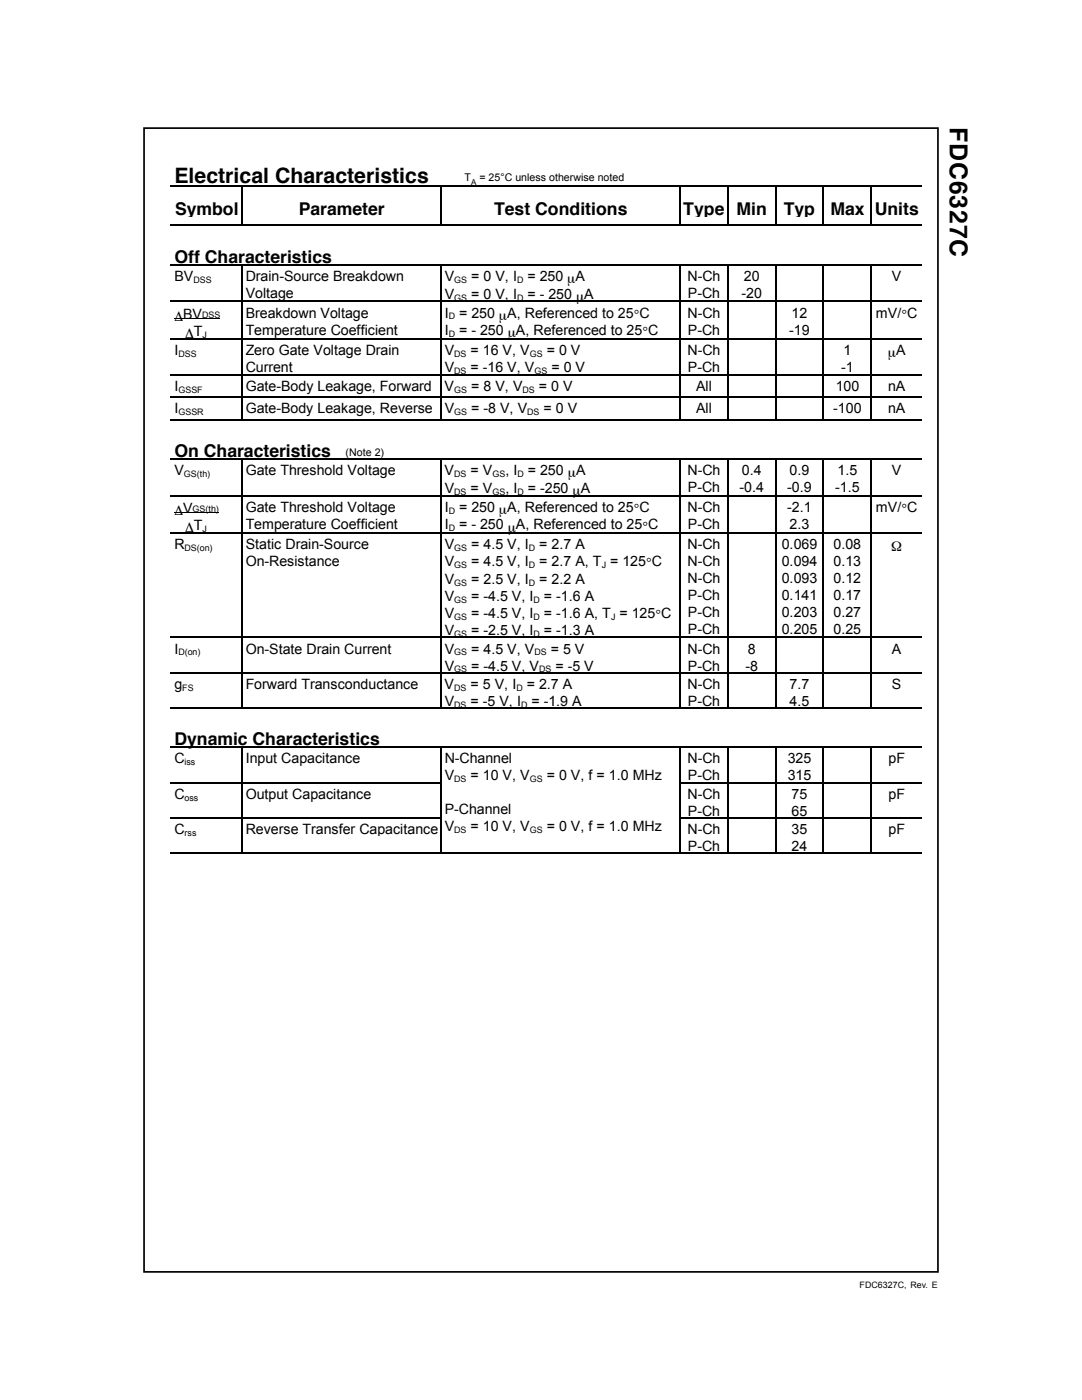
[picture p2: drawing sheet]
<svg xmlns="http://www.w3.org/2000/svg" width="216mm" height="279mm" viewBox="0 0 216 279" stroke-linecap="round" stroke-linejoin="round" font-family="sans-serif">
<defs><g id="words">
<text font-size="4.9" x="189.6" y="25.4" transform="rotate(90 189.6 25.4)">FDC6327C</text>
<text font-size="4.2" x="34.8" y="36.5">Electrical Characteristics</text>
<g font-size="3.5">
<text x="34.9" y="42.9">Symbol</text>
<text x="59.6" y="42.9">Parameter</text>
<text x="98.6" y="42.9">Test Conditions</text>
<text x="136.3" y="42.9">Type Min</text>
<text x="156.4" y="42.9">Typ</text>
<text x="165.7" y="42.9">Max Units</text>
<text x="34.8" y="52.5">Off Characteristics</text>
<text x="34.8" y="91.3">On Characteristics</text>
<text x="34.8" y="148.8">Dynamic Characteristics</text>
</g>
<g font-size="2.8">
<text x="34.8" y="56.1">BV</text>
<text x="49" y="56.1">Drain-Source Breakdown</text>
<text x="49" y="59.5">Voltage</text>
<text x="88.7" y="59.6">V</text>
<text x="88.7" y="56.1">V</text>
<text x="94" y="56.1">= 0 V, I</text>
<text x="94" y="59.6">= 0 V, I</text>
<text x="105.2" y="59.6">= - 250 µA</text>
<text x="105.2" y="56.1">= 250 µA</text>
<text x="137.2" y="56.1">N-Ch</text>
<text x="137.2" y="59.5">P-Ch</text>
<text x="148" y="59.5">-20</text>
<text x="148.4" y="56.1">20</text>
<text x="178" y="56.1">V</text>
<text x="34.8" y="64.1">∆BV</text>
<text x="49" y="63.4">Breakdown Voltage</text>
<text x="88.7" y="63.4">I</text>
<text x="91.6" y="63.4">= 250 µA, Referenced to 25°C</text>
<text x="137.2" y="63.4">N-Ch</text>
<text x="157.9" y="63.4">12</text>
<text x="174.8" y="63.4">mV/°C</text>
<text x="34.8" y="70.8">I</text>
<text x="37" y="67.5">∆T</text>
<text x="49" y="66.8">Temperature Coefficient</text>
<text x="49" y="70.8">Zero Gate Voltage Drain</text>
<text x="88.7" y="66.9">I</text>
<text x="88.7" y="70.8">V</text>
<text x="91.6" y="66.9">= - 250 µA, Referenced to 25°C</text>
<text x="93.9" y="70.8">= 16 V, V</text>
<text x="109.1" y="70.8">= 0 V</text>
<text x="137.2" y="70.8">N-Ch</text>
<text x="137.2" y="66.8">P-Ch</text>
<text x="157.5" y="66.8">-19</text>
<text x="168.3" y="70.8">1</text>
<text x="177.2" y="71.2">µA</text>
<text x="34.8" y="78">I</text>
<text x="49" y="74.2">Current</text>
<text x="49" y="78">Gate-Body Leakage, Forward</text>
<text x="88.7" y="78">V</text>
<text x="88.7" y="74.2">V</text>
<text x="93.9" y="74.2">= -16 V, V</text>
<text x="94" y="78">= 8 V, V</text>
<text x="107.5" y="78">= 0 V</text>
<text x="110" y="74.2">= 0 V</text>
<text x="137.2" y="74.2">P-Ch</text>
<text x="138.9" y="78">All</text>
<text x="166.7" y="78">100</text>
<text x="167.9" y="74.2">-1</text>
<text x="177.2" y="78">nA</text>
<text x="34.8" y="82.5">I</text>
<text x="49" y="82.5">Gate-Body Leakage, Reverse</text>
<text x="88.7" y="82.5">V</text>
<text x="94" y="82.5">= -8 V, V</text>
<text x="108.5" y="82.5">= 0 V</text>
<text x="138.9" y="82.5">All</text>
<text x="166.3" y="82.5">-100</text>
<text x="177.2" y="82.5">nA</text>
<text x="34.8" y="94.9">V</text>
<text x="49" y="94.9">Gate Threshold Voltage</text>
<text x="88.7" y="94.9">V</text>
<text x="93.9" y="94.9">= V</text>
<text x="100.8" y="94.9">, I</text>
<text x="105.3" y="94.9">= 250 µA</text>
<text x="137.2" y="94.9">N-Ch</text>
<text x="148" y="94.9">0.4</text>
<text x="157.6" y="94.9">0.9</text>
<text x="167.1" y="94.9">1.5</text>
<text x="178" y="94.9">V</text>
<text x="88.7" y="98.4">V</text>
<text x="93.9" y="98.4">= V</text>
<text x="100.8" y="98.4">, I</text>
<text x="105.3" y="98.4">= -250 µA</text>
<text x="137.2" y="98.3">P-Ch</text>
<text x="147.6" y="98.3">-0.4</text>
<text x="157.1" y="98.3">-0.9</text>
<text x="166.7" y="98.3">-1.5</text>
<text x="34.8" y="102.8">∆V</text>
<text x="37" y="106.3">∆T</text>
<text x="49" y="102.2">Gate Threshold Voltage</text>
<text x="49" y="105.5">Temperature Coefficient</text>
<text x="88.7" y="105.7">I</text>
<text x="88.7" y="102.2">I</text>
<text x="91.6" y="102.2">= 250 µA, Referenced to 25°C</text>
<text x="91.6" y="105.7">= - 250 µA, Referenced to 25°C</text>
<text x="137.2" y="102.2">N-Ch</text>
<text x="137.2" y="105.5">P-Ch</text>
<text x="157.1" y="102.2">-2.1</text>
<text x="157.6" y="105.5">2.3</text>
<text x="174.8" y="102.2">mV/°C</text>
<text x="34.8" y="109.6">R</text>
<text x="49" y="109.6">Static Drain-Source</text>
<text x="49" y="113">On-Resistance</text>
<text x="88.7" y="113">V</text>
<text x="88.7" y="109.6">V</text>
<text x="94" y="109.6">= 4.5 V, I</text>
<text x="94" y="113">= 4.5 V, I</text>
<text x="107.6" y="109.6">= 2.7 A</text>
<text x="107.6" y="113">= 2.7 A, T = 125°C</text>
<text x="137.2" y="109.6">N-Ch</text>
<text x="137.2" y="113">N-Ch</text>
<text x="156" y="109.6">0.069</text>
<text x="156" y="113">0.094</text>
<text x="166.3" y="109.6">0.08</text>
<text x="166.3" y="113">0.13</text>
<text x="177.8" y="109.9">Ω</text>
<text x="88.7" y="119.9">V</text>
<text x="88.7" y="116.5">V</text>
<text x="94" y="116.5">= 2.5 V, I</text>
<text x="94" y="119.9">= -4.5 V, I</text>
<text x="107.6" y="116.5">= 2.2 A</text>
<text x="108.5" y="119.9">= -1.6 A</text>
<text x="137.2" y="116.4">N-Ch</text>
<text x="137.2" y="119.8">P-Ch</text>
<text x="156" y="116.4">0.093</text>
<text x="156" y="119.8">0.141</text>
<text x="166.3" y="116.4">0.12</text>
<text x="166.3" y="119.8">0.17</text>
<text x="88.7" y="123.3">V</text>
<text x="94" y="123.3">= -4.5 V, I</text>
<text x="108.5" y="123.3">= -1.6 A, T = 125°C</text>
<text x="137.2" y="123.1">P-Ch</text>
<text x="156" y="123.1">0.203</text>
<text x="166.3" y="123.1">0.27</text>
<text x="34.8" y="130.4">I</text>
<text x="49" y="130.4">On-State Drain Current</text>
<text x="88.7" y="130.4">V</text>
<text x="88.7" y="126.8">V</text>
<text x="94" y="126.8">= -2.5 V, I</text>
<text x="94" y="130.4">= 4.5 V, V</text>
<text x="108.5" y="126.8">= -1.3 A</text>
<text x="109.9" y="130.4">= 5 V</text>
<text x="137.2" y="130.4">N-Ch</text>
<text x="137.2" y="126.5">P-Ch</text>
<text x="149.2" y="130.4">8</text>
<text x="156" y="126.5">0.205</text>
<text x="166.3" y="126.5">0.25</text>
<text x="178" y="130.4">A</text>
<text x="34.8" y="137.5">g</text>
<text x="49" y="137.5">Forward Transconductance</text>
<text x="88.7" y="137.5">V</text>
<text x="88.7" y="133.8">V</text>
<text x="93.9" y="137.5">= 5 V, I</text>
<text x="94" y="133.8">= -4.5 V, V</text>
<text x="105.1" y="137.5">= 2.7 A</text>
<text x="110.8" y="133.8">= -5 V</text>
<text x="137.2" y="137.5">N-Ch</text>
<text x="137.2" y="133.8">P-Ch</text>
<text x="148.8" y="133.8">-8</text>
<text x="157.6" y="137.5">7.7</text>
<text x="178" y="137.5">S</text>
<text x="88.7" y="140.8">V</text>
<text x="93.9" y="140.8">= -5 V, I</text>
<text x="106" y="140.8">= -1.9 A</text>
<text x="137.2" y="140.8">P-Ch</text>
<text x="157.6" y="140.8">4.5</text>
<text x="34.8" y="152.4">C</text>
<text x="49" y="152.4">Input Capacitance</text>
<text x="88.7" y="152.4">N-Channel</text>
<text x="88.7" y="155.7">V</text>
<text x="93.9" y="155.7">= 10 V, V</text>
<text x="109.1" y="155.7">= 0 V, f = 1.0 MHz</text>
<text x="137.2" y="152.4">N-Ch</text>
<text x="137.2" y="155.7">P-Ch</text>
<text x="157.2" y="152.4">325</text>
<text x="157.2" y="155.7">315</text>
<text x="177.3" y="152.4">pF</text>
<text x="34.8" y="159.4">C</text>
<text x="49" y="159.4">Output Capacitance</text>
<text x="137.2" y="159.4">N-Ch</text>
<text x="157.9" y="159.4">75</text>
<text x="177.3" y="159.4">pF</text>
<text x="34.8" y="166.4">C</text>
<text x="49" y="166.4">Reverse Transfer Capacitance</text>
<text x="88.7" y="162.5">P-Channel</text>
<text x="88.7" y="165.9">V</text>
<text x="93.9" y="165.9">= 10 V, V</text>
<text x="109.1" y="165.9">= 0 V, f = 1.0 MHz</text>
<text x="137.2" y="166.4">N-Ch</text>
<text x="137.2" y="162.8">P-Ch</text>
<text x="157.9" y="166.4">35</text>
<text x="157.9" y="162.8">65</text>
<text x="177.3" y="166.4">pF</text>
<text x="137.2" y="169.8">P-Ch</text>
<text x="157.9" y="169.8">24</text>
</g>
<g font-size="2.1">
<text x="92.7" y="36.1">T</text>
<text x="95.7" y="36.1">= 25°C unless otherwise noted</text>
<text x="69" y="90.9">(Note 2)</text>
</g>
<g font-size="1.8">
<text x="38.6" y="56.5">DSS</text>
<text x="90.6" y="56.5">GS</text>
<text x="90.6" y="60">GS</text>
<text x="103.2" y="56.5">D</text>
<text x="103.2" y="60">D</text>
<text x="40.3" y="63.5">DSS</text>
<text x="89.5" y="63.8">D</text>
<text x="35.6" y="71.2">DSS</text>
<text x="40.4" y="67.4">J</text>
<text x="89.5" y="67.3">D</text>
<text x="90.6" y="71.2">DS</text>
<text x="105.7" y="71.2">GS</text>
<text x="90.6" y="74.6">DS</text>
<text x="106.6" y="74.6">GS</text>
<text x="35.6" y="78.4">GSSF</text>
<text x="35.6" y="82.8">GSSR</text>
<text x="90.6" y="78.4">GS</text>
<text x="90.6" y="82.8">GS</text>
<text x="104.3" y="78.4">DS</text>
<text x="105.2" y="82.8">DS</text>
<text x="36.7" y="95.2">GS(th)</text>
<text x="90.6" y="95.2">DS</text>
<text x="98.3" y="95.2">GS</text>
<text x="103.3" y="95.2">D</text>
<text x="90.6" y="98.8">DS</text>
<text x="98.3" y="98.8">GS</text>
<text x="103.3" y="98.8">D</text>
<text x="38.4" y="102.2">GS(th)</text>
<text x="40.4" y="106.2">J</text>
<text x="89.5" y="102.5">D</text>
<text x="89.5" y="106">D</text>
<text x="36.8" y="110">DS(on)</text>
<text x="90.6" y="110">GS</text>
<text x="90.6" y="113.4">GS</text>
<text x="105.5" y="110">D</text>
<text x="105.5" y="113.4">D</text>
<text x="120.1" y="113.4">J</text>
<text x="90.6" y="116.9">GS</text>
<text x="105.5" y="116.9">D</text>
<text x="90.6" y="120.3">GS</text>
<text x="90.6" y="123.7">GS</text>
<text x="106.5" y="120.3">D</text>
<text x="106.5" y="123.7">D</text>
<text x="121.9" y="123.7">J</text>
<text x="35.6" y="130.8">D(on)</text>
<text x="90.6" y="127.2">GS</text>
<text x="90.6" y="130.8">GS</text>
<text x="106.5" y="127.2">D</text>
<text x="106.6" y="130.8">DS</text>
<text x="36.4" y="137.8">FS</text>
<text x="90.6" y="134.2">GS</text>
<text x="90.6" y="137.8">DS</text>
<text x="103" y="137.8">D</text>
<text x="107.6" y="134.2">DS</text>
<text x="90.6" y="141.2">DS</text>
<text x="104" y="141.2">D</text>
<text x="36.8" y="152.7">iss</text>
<text x="36.8" y="159.8">oss</text>
<text x="90.6" y="156.1">DS</text>
<text x="105.7" y="156.1">GS</text>
<text x="36.8" y="166.8">rss</text>
<text x="90.6" y="166.3">DS</text>
<text x="105.7" y="166.3">GS</text>
<text x="171.5" y="257">FDC6327C, Rev. E</text>
</g>
<text font-size="1.6" x="94" y="36.8">A</text>
</g></defs>
<path d="M28.7 25.6h158.5v228.2h-158.5z" fill="none" stroke="#000" stroke-width=".34"/>
<g fill="none" stroke="#000" stroke-width=".25">
<path d="M34 37.1h14.3M48.4 37.3v7.6M48.5 37.1h39.5M88.1 37.3v7.6M88.2 37.1h47.4M135.7 37.3v7.6M135.8 37.1h9.3M145.2 37.3v7.6M145.4 37.1h9.2M154.8 37.3v7.6M154.9 37.1h9.3M164.3 37.3v7.6"/>
<path d="M164.4 37.1h9.3M173.9 37.3v7.6M174 37.1h9.9M34 45h14.3M34 52.9h14.3M48.4 53v7M48.5 45h39.5M48.5 52.9h39.5M88.1 53v7M88.2 45h47.4M88.2 52.9h47.4M135.7 53v7"/>
<path d="M135.8 45h9.3M135.8 52.9h9.3M145.2 53v7M145.4 45h9.2M145.4 52.9h9.2M154.8 53v7M154.9 45h9.3M154.9 52.9h9.3M164.3 53v7M164.4 45h9.3M164.4 52.9h9.3M173.9 53v7"/>
<path d="M174 45h9.9M174 52.9h9.9M34 60.2h14.3M34 67.6h14.3M34 74.8h14.3M34 79.2h14.3M48.4 60.3v7.2M48.4 67.7v6.9M48.4 74.9v4.2M48.4 79.4v4.2M48.5 60.2h39.5M48.5 67.6h39.5"/>
<path d="M48.5 74.8h39.5M48.5 79.2h39.5M88.1 60.3v7.2M88.1 67.7v6.9M88.1 74.9v4.2M88.1 79.4v4.2M88.2 60.2h47.4M88.2 67.6h47.4M88.2 74.8h47.4M88.2 79.2h47.4M135.7 60.3v7.2M135.7 67.7v6.9"/>
<path d="M135.7 74.9v4.2M135.7 79.4v4.2M135.8 60.2h9.3M135.8 67.6h9.3M135.8 74.8h9.3M135.8 79.2h9.3M145.2 60.3v7.2M145.2 67.7v6.9M145.2 74.9v4.2M145.2 79.4v4.2M145.4 60.2h9.2M145.4 67.6h9.2"/>
<path d="M145.4 74.8h9.2M145.4 79.2h9.2M154.8 60.3v7.2M154.8 67.7v6.9M154.8 74.9v4.2M154.8 79.4v4.2M154.9 60.2h9.3M154.9 67.6h9.3M154.9 74.8h9.3M154.9 79.2h9.3M164.3 60.3v7.2M164.3 67.7v6.9"/>
<path d="M164.3 74.9v4.2M164.3 79.4v4.2M164.4 60.2h9.3M164.4 67.6h9.3M164.4 74.8h9.3M164.4 79.2h9.3M173.9 60.3v7.2M173.9 67.7v6.9M173.9 74.9v4.2M173.9 79.4v4.2M174 60.2h9.9M174 67.6h9.9"/>
<path d="M174 74.8h9.9M174 79.2h9.9M34 83.7h14.3M34 91.7h14.3M34 98.9h14.3M48.4 91.8v7M48.4 99.1v7.2M48.5 83.7h39.5M48.5 91.7h39.5M48.5 98.9h39.5M88.1 91.8v7M88.1 99.1v7.2"/>
<path d="M88.2 83.7h47.4M88.2 91.7h47.4M88.2 98.9h47.4M135.7 91.8v7M135.7 99.1v7.2M135.8 83.7h9.3M135.8 91.7h9.3M135.8 98.9h9.3M145.2 91.8v7M145.2 99.1v7.2M145.4 83.7h9.2M145.4 91.7h9.2"/>
<path d="M145.4 98.9h9.2M154.8 91.8v7M154.8 99.1v7.2M154.9 83.7h9.3M154.9 91.7h9.3M154.9 98.9h9.3M164.3 91.8v7M164.3 99.1v7.2M164.4 83.7h9.3M164.4 91.7h9.3M164.4 98.9h9.3M173.9 91.8v7"/>
<path d="M173.9 99.1v7.2M174 83.7h9.9M174 91.7h9.9M174 98.9h9.9M34 106.4h14.3M48.4 106.5v20.6M48.5 106.4h39.5M88.1 106.5v20.6M88.2 106.4h47.4M135.7 106.5v20.6M135.8 106.4h9.3M145.2 106.5v20.6"/>
<path d="M145.4 106.4h9.2M154.8 106.5v20.6M154.9 106.4h9.3M164.3 106.5v20.6M164.4 106.4h9.3M173.9 106.5v20.6M174 106.4h9.9M34 127.2h14.3M34 134.2h14.3M48.4 127.3v6.8M48.4 134.4v6.7M48.5 127.2h39.5"/>
<path d="M48.5 134.2h39.5M88.1 127.3v6.8M88.1 134.4v6.7M88.2 127.2h47.4M88.2 134.2h47.4M135.7 127.3v6.8M135.7 134.4v6.7M135.8 127.2h9.3M135.8 134.2h9.3M145.2 127.3v6.8M145.2 134.4v6.7M145.4 127.2h9.2"/>
<path d="M145.4 134.2h9.2M154.8 127.3v6.8M154.8 134.4v6.7M154.9 127.2h9.3M154.9 134.2h9.3M164.3 127.3v6.8M164.3 134.4v6.7M164.4 127.2h9.3M164.4 134.2h9.3M173.9 127.3v6.8M173.9 134.4v6.7M174 127.2h9.9"/>
<path d="M174 134.2h9.9M34 141.3h14.3M34 149.1h14.3M34 156.2h14.3M48.4 149.3v6.7M48.4 156.3v6.8M48.5 141.3h39.5M48.5 149.1h39.5M48.5 156.2h39.5M88.1 149.3v6.7M88.1 156.3v6.8M88.2 141.3h47.4"/>
<path d="M88.2 149.1h47.4M135.7 149.3v6.7M135.7 156.3v6.8M135.8 141.3h9.3M135.8 149.1h9.3M135.8 156.2h9.3M145.2 149.3v6.7M145.2 156.3v6.8M145.4 141.3h9.2M145.4 149.1h9.2M145.4 156.2h9.2M154.8 149.3v6.7"/>
<path d="M154.8 156.3v6.8M154.9 141.3h9.3M154.9 149.1h9.3M154.9 156.2h9.3M164.3 149.3v6.7M164.3 156.3v6.8M164.4 141.3h9.3M164.4 149.1h9.3M164.4 156.2h9.3M173.9 149.3v6.7M173.9 156.3v6.8M174 141.3h9.9"/>
<path d="M174 149.1h9.9M174 156.2h9.9M34 163.2h14.3M34 170.2h14.3M48.4 163.3v6.8M48.5 163.2h39.5M48.5 170.2h39.5M88.1 163.3v6.8M88.2 170.2h47.4M135.7 163.3v6.8M135.8 163.2h9.3M135.8 170.2h9.3"/>
<path d="M145.2 163.3v6.8M145.4 163.2h9.2M145.4 170.2h9.2M154.8 163.3v6.8M154.9 163.2h9.3M154.9 170.2h9.3M164.3 163.3v6.8M164.4 163.2h9.3M164.4 170.2h9.3M173.9 163.3v6.8M174 163.2h9.9M174 170.2h9.9"/>
</g>
<g fill="#000">
<path d="M48.3 37h.2v.3h-.2zM88 37h.2v.3h-.2zM135.6 37h.2v.3h-.2zM145.1 37h.3v.3h-.3zM154.6 37h.3v.3h-.3zM164.2 37h.2v.3h-.2zM173.7 37h.3v.3h-.3zM48.3 44.9h.2v.2h-.2zM48.3 52.7h.2v.3h-.2zM88 44.9h.2v.2h-.2zM88 52.7h.2v.3h-.2zM135.6 44.9h.2v.2h-.2z"/>
<path d="M135.6 52.7h.2v.3h-.2zM145.1 44.9h.3v.2h-.3zM145.1 52.7h.3v.3h-.3zM154.6 44.9h.3v.2h-.3zM154.6 52.7h.3v.3h-.3zM164.2 44.9h.2v.2h-.2zM164.2 52.7h.2v.3h-.2zM173.7 44.9h.3v.2h-.3zM173.7 52.7h.3v.3h-.3zM48.3 60h.2v.3h-.2zM48.3 67.5h.2v.2h-.2zM48.3 74.6h.2v.3h-.2z"/>
<path d="M48.3 79.1h.2v.3h-.2zM88 60h.2v.3h-.2zM88 67.5h.2v.2h-.2zM88 74.6h.2v.3h-.2zM88 79.1h.2v.3h-.2zM135.6 60h.2v.3h-.2zM135.6 67.5h.2v.2h-.2zM135.6 74.6h.2v.3h-.2zM135.6 79.1h.2v.3h-.2zM145.1 60h.3v.3h-.3zM145.1 67.5h.3v.2h-.3zM145.1 74.6h.3v.3h-.3z"/>
<path d="M145.1 79.1h.3v.3h-.3zM154.6 60h.3v.3h-.3zM154.6 67.5h.3v.2h-.3zM154.6 74.6h.3v.3h-.3zM154.6 79.1h.3v.3h-.3zM164.2 60h.2v.3h-.2zM164.2 67.5h.2v.2h-.2zM164.2 74.6h.2v.3h-.2zM164.2 79.1h.2v.3h-.2zM173.7 60h.3v.3h-.3zM173.7 67.5h.3v.2h-.3zM173.7 74.6h.3v.3h-.3z"/>
<path d="M173.7 79.1h.3v.3h-.3zM48.3 83.6h.2v.3h-.2zM48.3 91.5h.2v.3h-.2zM48.3 98.8h.2v.3h-.2zM88 83.6h.2v.3h-.2zM88 91.5h.2v.3h-.2zM88 98.8h.2v.3h-.2zM135.6 83.6h.2v.3h-.2zM135.6 91.5h.2v.3h-.2zM135.6 98.8h.2v.3h-.2zM145.1 83.6h.3v.3h-.3zM145.1 91.5h.3v.3h-.3z"/>
<path d="M145.1 98.8h.3v.3h-.3zM154.6 83.6h.3v.3h-.3zM154.6 91.5h.3v.3h-.3zM154.6 98.8h.3v.3h-.3zM164.2 83.6h.2v.3h-.2zM164.2 91.5h.2v.3h-.2zM164.2 98.8h.2v.3h-.2zM173.7 83.6h.3v.3h-.3zM173.7 91.5h.3v.3h-.3zM173.7 98.8h.3v.3h-.3zM48.3 106.3h.2v.2h-.2zM88 106.3h.2v.2h-.2z"/>
<path d="M135.6 106.3h.2v.2h-.2zM145.1 106.3h.3v.2h-.3zM154.6 106.3h.3v.2h-.3zM164.2 106.3h.2v.2h-.2zM173.7 106.3h.3v.2h-.3zM48.3 127.1h.2v.2h-.2zM48.3 134.1h.2v.3h-.2zM88 127.1h.2v.2h-.2zM88 134.1h.2v.3h-.2zM135.6 127.1h.2v.2h-.2zM135.6 134.1h.2v.3h-.2zM145.1 127.1h.3v.2h-.3z"/>
<path d="M145.1 134.1h.3v.3h-.3zM154.6 127.1h.3v.2h-.3zM154.6 134.1h.3v.3h-.3zM164.2 127.1h.2v.2h-.2zM164.2 134.1h.2v.3h-.2zM173.7 127.1h.3v.2h-.3zM173.7 134.1h.3v.3h-.3zM48.3 141.1h.2v.3h-.2zM48.3 149h.2v.3h-.2zM48.3 156h.2v.3h-.2zM88 141.1h.2v.3h-.2zM88 149h.2v.3h-.2z"/>
<path d="M88 156h.2v.3h-.2zM135.6 141.1h.2v.3h-.2zM135.6 149h.2v.3h-.2zM135.6 156h.2v.3h-.2zM145.1 141.1h.3v.3h-.3zM145.1 149h.3v.3h-.3zM145.1 156h.3v.3h-.3zM154.6 141.1h.3v.3h-.3zM154.6 149h.3v.3h-.3zM154.6 156h.3v.3h-.3zM164.2 141.1h.2v.3h-.2zM164.2 149h.2v.3h-.2z"/>
<path d="M164.2 156h.2v.3h-.2zM173.7 141.1h.3v.3h-.3zM173.7 149h.3v.3h-.3zM173.7 156h.3v.3h-.3zM48.3 163.1h.2v.2h-.2zM48.3 170.1h.2v.2h-.2zM88 163.1h.2v.2h-.2zM88 170.1h.2v.2h-.2zM135.6 163.1h.2v.2h-.2zM135.6 170.1h.2v.2h-.2zM145.1 163.1h.3v.2h-.3zM145.1 170.1h.3v.2h-.3z"/>
<path d="M154.6 163.1h.3v.2h-.3zM154.6 170.1h.3v.2h-.3zM164.2 163.1h.2v.2h-.2zM164.2 170.1h.2v.2h-.2zM173.7 163.1h.3v.2h-.3zM173.7 170.1h.3v.2h-.3z"/>
</g>
<path d="M34.8 63.5h9.1M34.8 102.3h8.8" fill="none" stroke="#000" stroke-width=".2"/>
<use href="#words"/>
</svg>
